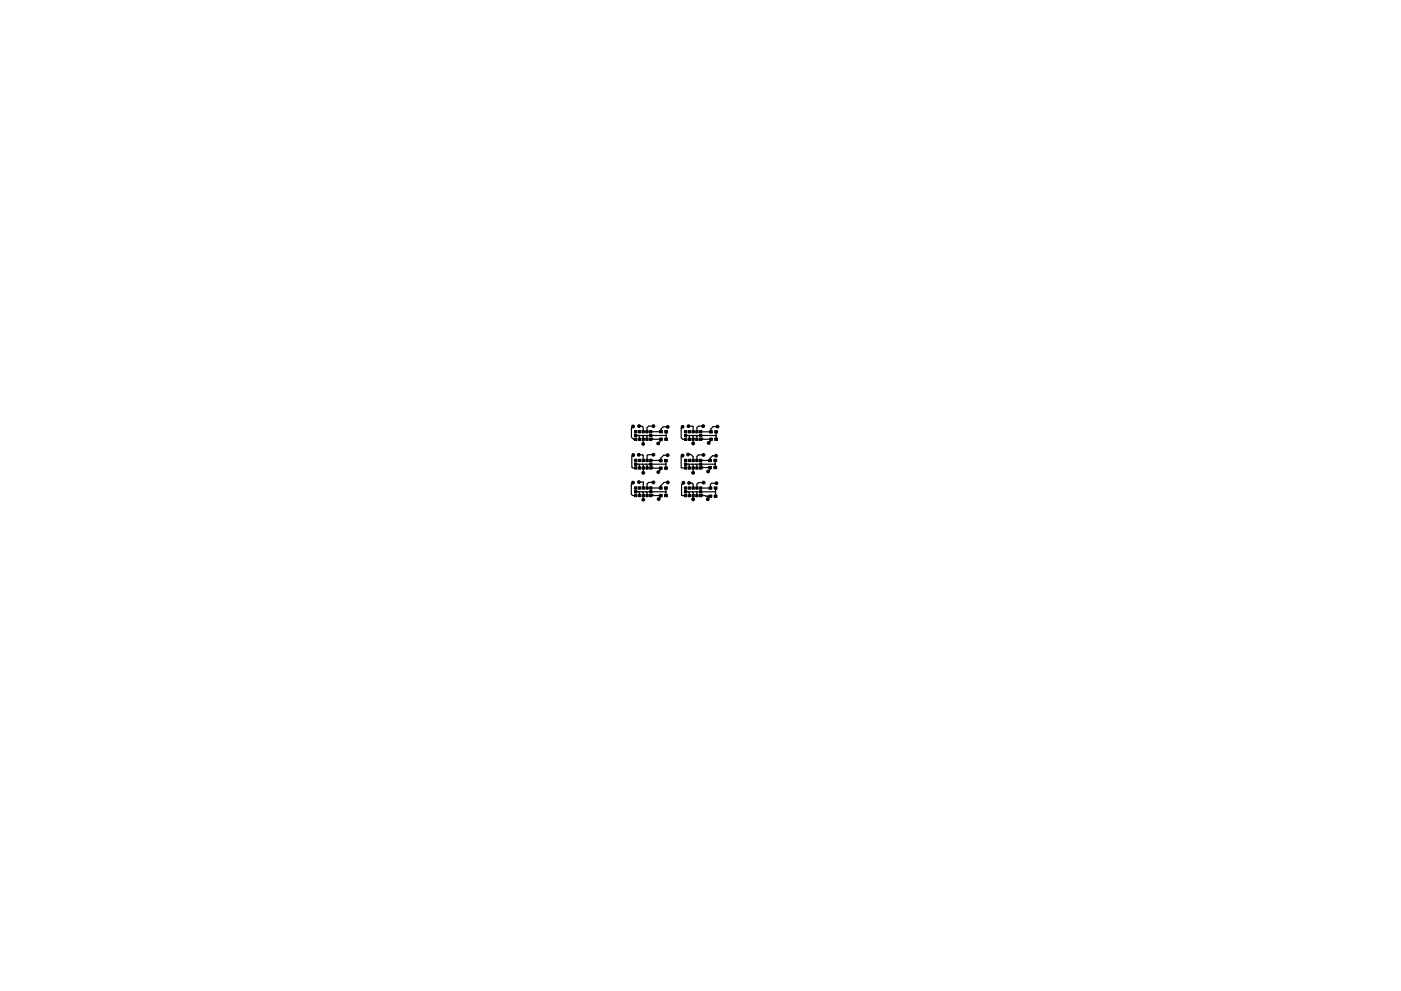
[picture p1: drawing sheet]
<svg xmlns="http://www.w3.org/2000/svg" width="297mm" height="210mm" viewBox="0 0 297 210" stroke-linecap="round" stroke-linejoin="round" font-family="sans-serif">
<g fill="#000" stroke="#000" stroke-width=".21">
<path d="M134.5 92.9h.5v.5h-.5zM134.5 92.1h.5v.5h-.5zM134.5 91.3h.5v.5h-.5zM134.5 99h.5v.5h-.5zM134.5 98.2h.5v.5h-.5zM134.5 97.4h.5v.5h-.5zM135.3 92.9h.5v.5h-.5zM135.3 91.3h.5v.5h-.5zM135.3 99h.5v.5h-.5zM135.3 97.4h.5v.5h-.5zM136.1 92.9h.5v.5h-.5zM136.1 91.3h.5v.5h-.5z"/>
<path d="M136.1 99h.5v.5h-.5zM136.1 97.4h.5v.5h-.5zM136.9 92.9h.5v.5h-.5zM136.9 91.3h.5v.5h-.5zM136.9 99h.5v.5h-.5zM136.9 97.4h.5v.5h-.5zM137.7 92.9h.5v.5h-.5zM137.7 91.3h.5v.5h-.5zM137.7 92.1h.5v.5h-.5zM137.7 99h.5v.5h-.5zM137.7 97.4h.5v.5h-.5zM137.7 98.2h.5v.5h-.5z"/>
<path d="M138.1 92.9h.3v.3h-.3zM138.2 99h.2v.3h-.2zM139.8 99.1h.6v.5h-.6zM139.8 97.5h.6v.5h-.6zM139.8 92.9h.6v.5h-.6zM139.8 91.3h.6v.5h-.6zM140.9 99.1h.6v.5h-.6zM140.9 97.5h.6v.5h-.6zM140.9 92.9h.6v.5h-.6zM140.9 91.3h.6v.5h-.6zM145.1 99h.5v.5h-.5zM145.1 98.2h.5v.5h-.5z"/>
<path d="M145.1 97.4h.5v.5h-.5zM145.1 92.9h.5v.5h-.5zM145.1 92.1h.5v.5h-.5zM145.1 91.3h.5v.5h-.5zM145.9 99h.5v.5h-.5zM145.9 97.4h.5v.5h-.5zM145.9 92.9h.5v.5h-.5zM145.9 91.3h.5v.5h-.5zM146.7 99h.5v.5h-.5zM146.7 97.4h.5v.5h-.5zM146.7 92.9h.5v.5h-.5zM146.7 91.3h.5v.5h-.5z"/>
<path d="M147.5 99h.5v.5h-.5zM147.5 97.4h.5v.5h-.5zM147.5 92.9h.5v.5h-.5zM147.5 91.3h.5v.5h-.5zM148.3 99h.5v.5h-.5zM148.3 97.4h.5v.5h-.5zM148.3 98.2h.5v.5h-.5zM148.3 92.9h.5v.5h-.5zM148.3 91.3h.5v.5h-.5zM148.3 92.1h.5v.5h-.5zM148.7 99h.3v.3h-.3zM148.7 92.9h.3v.3h-.3z"/>
<path d="M150.2 98.9h.7v.5h-.7zM150.2 97.4h.7v.5h-.7zM150.4 92.9h.6v.5h-.6zM150.4 91.4h.6v.5h-.6zM151.3 98.9h.6v.5h-.6zM151.3 97.4h.6v.5h-.6zM151.5 92.9h.6v.5h-.6zM151.5 91.4h.6v.5h-.6zM134.5 104.9h.5v.5h-.5zM134.5 104.1h.5v.5h-.5zM134.5 103.3h.5v.5h-.5zM135.3 104.9h.5v.5h-.5z"/>
<path d="M135.3 103.3h.5v.5h-.5zM136.1 104.9h.5v.5h-.5zM136.1 103.3h.5v.5h-.5zM136.9 104.9h.5v.5h-.5zM136.9 103.3h.5v.5h-.5zM137.7 104.9h.5v.5h-.5zM137.7 103.3h.5v.5h-.5zM137.7 104.1h.5v.5h-.5zM138.2 104.9h.2v.2h-.2zM139.8 103.3h.6v.5h-.6zM139.8 104.9h.6v.5h-.6zM140.9 103.3h.6v.5h-.6z"/>
<path d="M140.9 104.9h.6v.5h-.6zM145.1 104.9h.5v.5h-.5zM145.1 104.1h.5v.5h-.5zM145.1 103.3h.5v.5h-.5zM145.9 104.9h.5v.5h-.5zM145.9 103.3h.5v.5h-.5zM146.7 104.9h.5v.5h-.5zM146.7 103.3h.5v.5h-.5zM147.5 104.9h.5v.5h-.5zM147.5 103.3h.5v.5h-.5zM148.3 104.9h.5v.5h-.5zM148.3 103.3h.5v.5h-.5z"/>
<path d="M148.3 104.1h.5v.5h-.5zM148.7 104.9h.3v.2h-.3zM150.3 105h.6v.5h-.6zM150.3 103.3h.6v.5h-.6zM151.4 105h.6v.5h-.6zM151.4 103.3h.6v.5h-.6z"/>
<circle cx="134.2" cy="90.5" r=".3"/>
<circle cx="134.3" cy="96.5" r=".3"/>
<circle cx="135.4" cy="96.5" r=".3"/>
<circle cx="135.5" cy="90.4" r=".3"/>
<circle cx="136.4" cy="94.2" r=".3"/>
<circle cx="138.5" cy="90.4" r=".3"/>
<circle cx="138.5" cy="96.5" r=".3"/>
<circle cx="139.5" cy="94.1" r=".3"/>
<circle cx="141.6" cy="96.6" r=".3"/>
<circle cx="141.6" cy="90.6" r=".3"/>
<circle cx="144.7" cy="90.5" r=".3"/>
<circle cx="144.7" cy="96.6" r=".3"/>
<circle cx="145.9" cy="96.4" r=".3"/>
<circle cx="146" cy="90.4" r=".3"/>
<circle cx="147" cy="94.1" r=".3"/>
<circle cx="149.1" cy="90.4" r=".3"/>
<circle cx="149.2" cy="96.5" r=".3"/>
<circle cx="150.2" cy="94" r=".3"/>
<circle cx="151.8" cy="96.7" r=".3"/>
<circle cx="152.1" cy="90.5" r=".3"/>
<circle cx="134.2" cy="102.4" r=".3"/>
<circle cx="135.5" cy="102.3" r=".3"/>
<circle cx="136.4" cy="106" r=".3"/>
<circle cx="136.4" cy="100.3" r=".3"/>
<circle cx="138.5" cy="102.3" r=".3"/>
<circle cx="139.6" cy="100.2" r=".3"/>
<circle cx="139.6" cy="105.9" r=".3"/>
<circle cx="141.6" cy="102.3" r=".3"/>
<circle cx="144.9" cy="102.4" r=".3"/>
<circle cx="146.1" cy="102.5" r=".3"/>
<circle cx="147" cy="105.9" r=".3"/>
<circle cx="147" cy="100.3" r=".3"/>
<circle cx="149.2" cy="102.4" r=".3"/>
<circle cx="150.1" cy="105.9" r=".3"/>
<circle cx="150.1" cy="100" r=".3"/>
<circle cx="151.9" cy="102.5" r=".3"/>
</g>
<g fill="none" stroke="#000" stroke-width=".25">
<path d="M134.2 90.5l-.3 .3v2l.4 .4h.5M134.3 96.5l-.3 .3v2.3l.2 .2h.6M134.8 92.4h6.4M134.8 98.5h6.4M135.4 92.4l.2 .2v.6M135.4 98.5l.2 .2v.6M135.4 96.5h.8l.2 .2v1M135.5 90.4h.1M135.5 90.4h.6l.3 .3v.9M136.2 92.4l.2 .2v1.6M136.2 98.5l.2 .2v1.6M137 98.5l.2 .2v.6"/>
<path d="M137 92.4l.2 .2v.6M138 91.6h2.1M138 93.2h2.1M138.3 93.1l-.2 .1M138.3 99.2l-.3 .1h2.1v.3l-.5 .6M138.5 90.4h-1l-.3 .4v.8M138.5 96.5h-1.1l-.2 .2v1M140.1 93.2v.3l-.6 .6M140.1 93.2h.1M140.1 91.6h.1M141.2 97.7v1.6M141.2 92.4v.8"/>
<path d="M141.2 91.6v.8M141.6 96.6h-.9l-.6 .6v.5h-2.1M141.6 90.6h-1l-.5 .4v.6M144.7 96.6l-.3 .3v2.3l1 .1M144.7 90.5l-.3 .3v2.1l.4 .3h.6M145.4 98.5h6.2M145.4 92.4h6.3l.1 .2M145.9 96.4h.6l.5 .5v.8M146 98.5l.2 .2v.6M146 90.4h1v1.2M146 92.4l.2 .1v.7M146.8 92.4l.2 .2v1.5"/>
<path d="M146.8 98.5l.2 .2v1.6M147.6 98.5l.2 .2v.6M147.6 92.4l.2 .2v.6M148.6 97.7h.1M148.6 93.2h2.1v.3l-.5 .5M148.6 91.6h.1M148.9 99.2l-.3 .1 2-.1v.4l-.5 .4M148.9 93.1l-.2 .1M149.1 90.4h-1l-.3 .3v.9M149.2 96.5h-1.1l-.3 .3v.9M151.6 98.5h.1M151.6 97.7v.6l-.1 .2"/>
<path d="M151.6 98.5v.7M151.8 96.7h-.7l-.5 .5v.5h-2M151.8 91.6v1.6M152.1 90.5h-.9l-.5 .5v.6h-2.1M134.2 102.4l-.3 .4v2l.2 .3h.7M134.8 104.3h6.4M135.4 104.3l.2 .2v.6M135.5 102.3h1l-.1 1.2M136.2 104.3l.2 .3v1.4M137 104.3l.2 .2v.6M138 105.1h2.1v.3l-.5 .5M138.3 105l-.1 .1"/>
<path d="M138.5 102.3h-1l-.3 .4v.8M141.1 104.3l.1 .2v.6M141.2 103.5v.8M141.2 104.3h.1M141.6 102.3h-.8l-.7 .8v.4h-2.1M144.9 102.4l-.4 .4v2.3h.9M145.4 104.3l6.3 .1M145.9 104.3l.3 .3v.5M146.1 102.5h.6l.3 .2v.8M146.8 104.3l.2 .2v1.4M147.6 104.3l.2 .8M148.6 105.1l2 .2"/>
<path d="M148.9 105l-.2 .1M149.2 102.4h-1.1l-.3 .3v.8M150.1 105.3v.6M151.7 103.5v1.8M151.9 102.5h-1l-.3 .3v.7h-2"/>
</g>
</svg>
